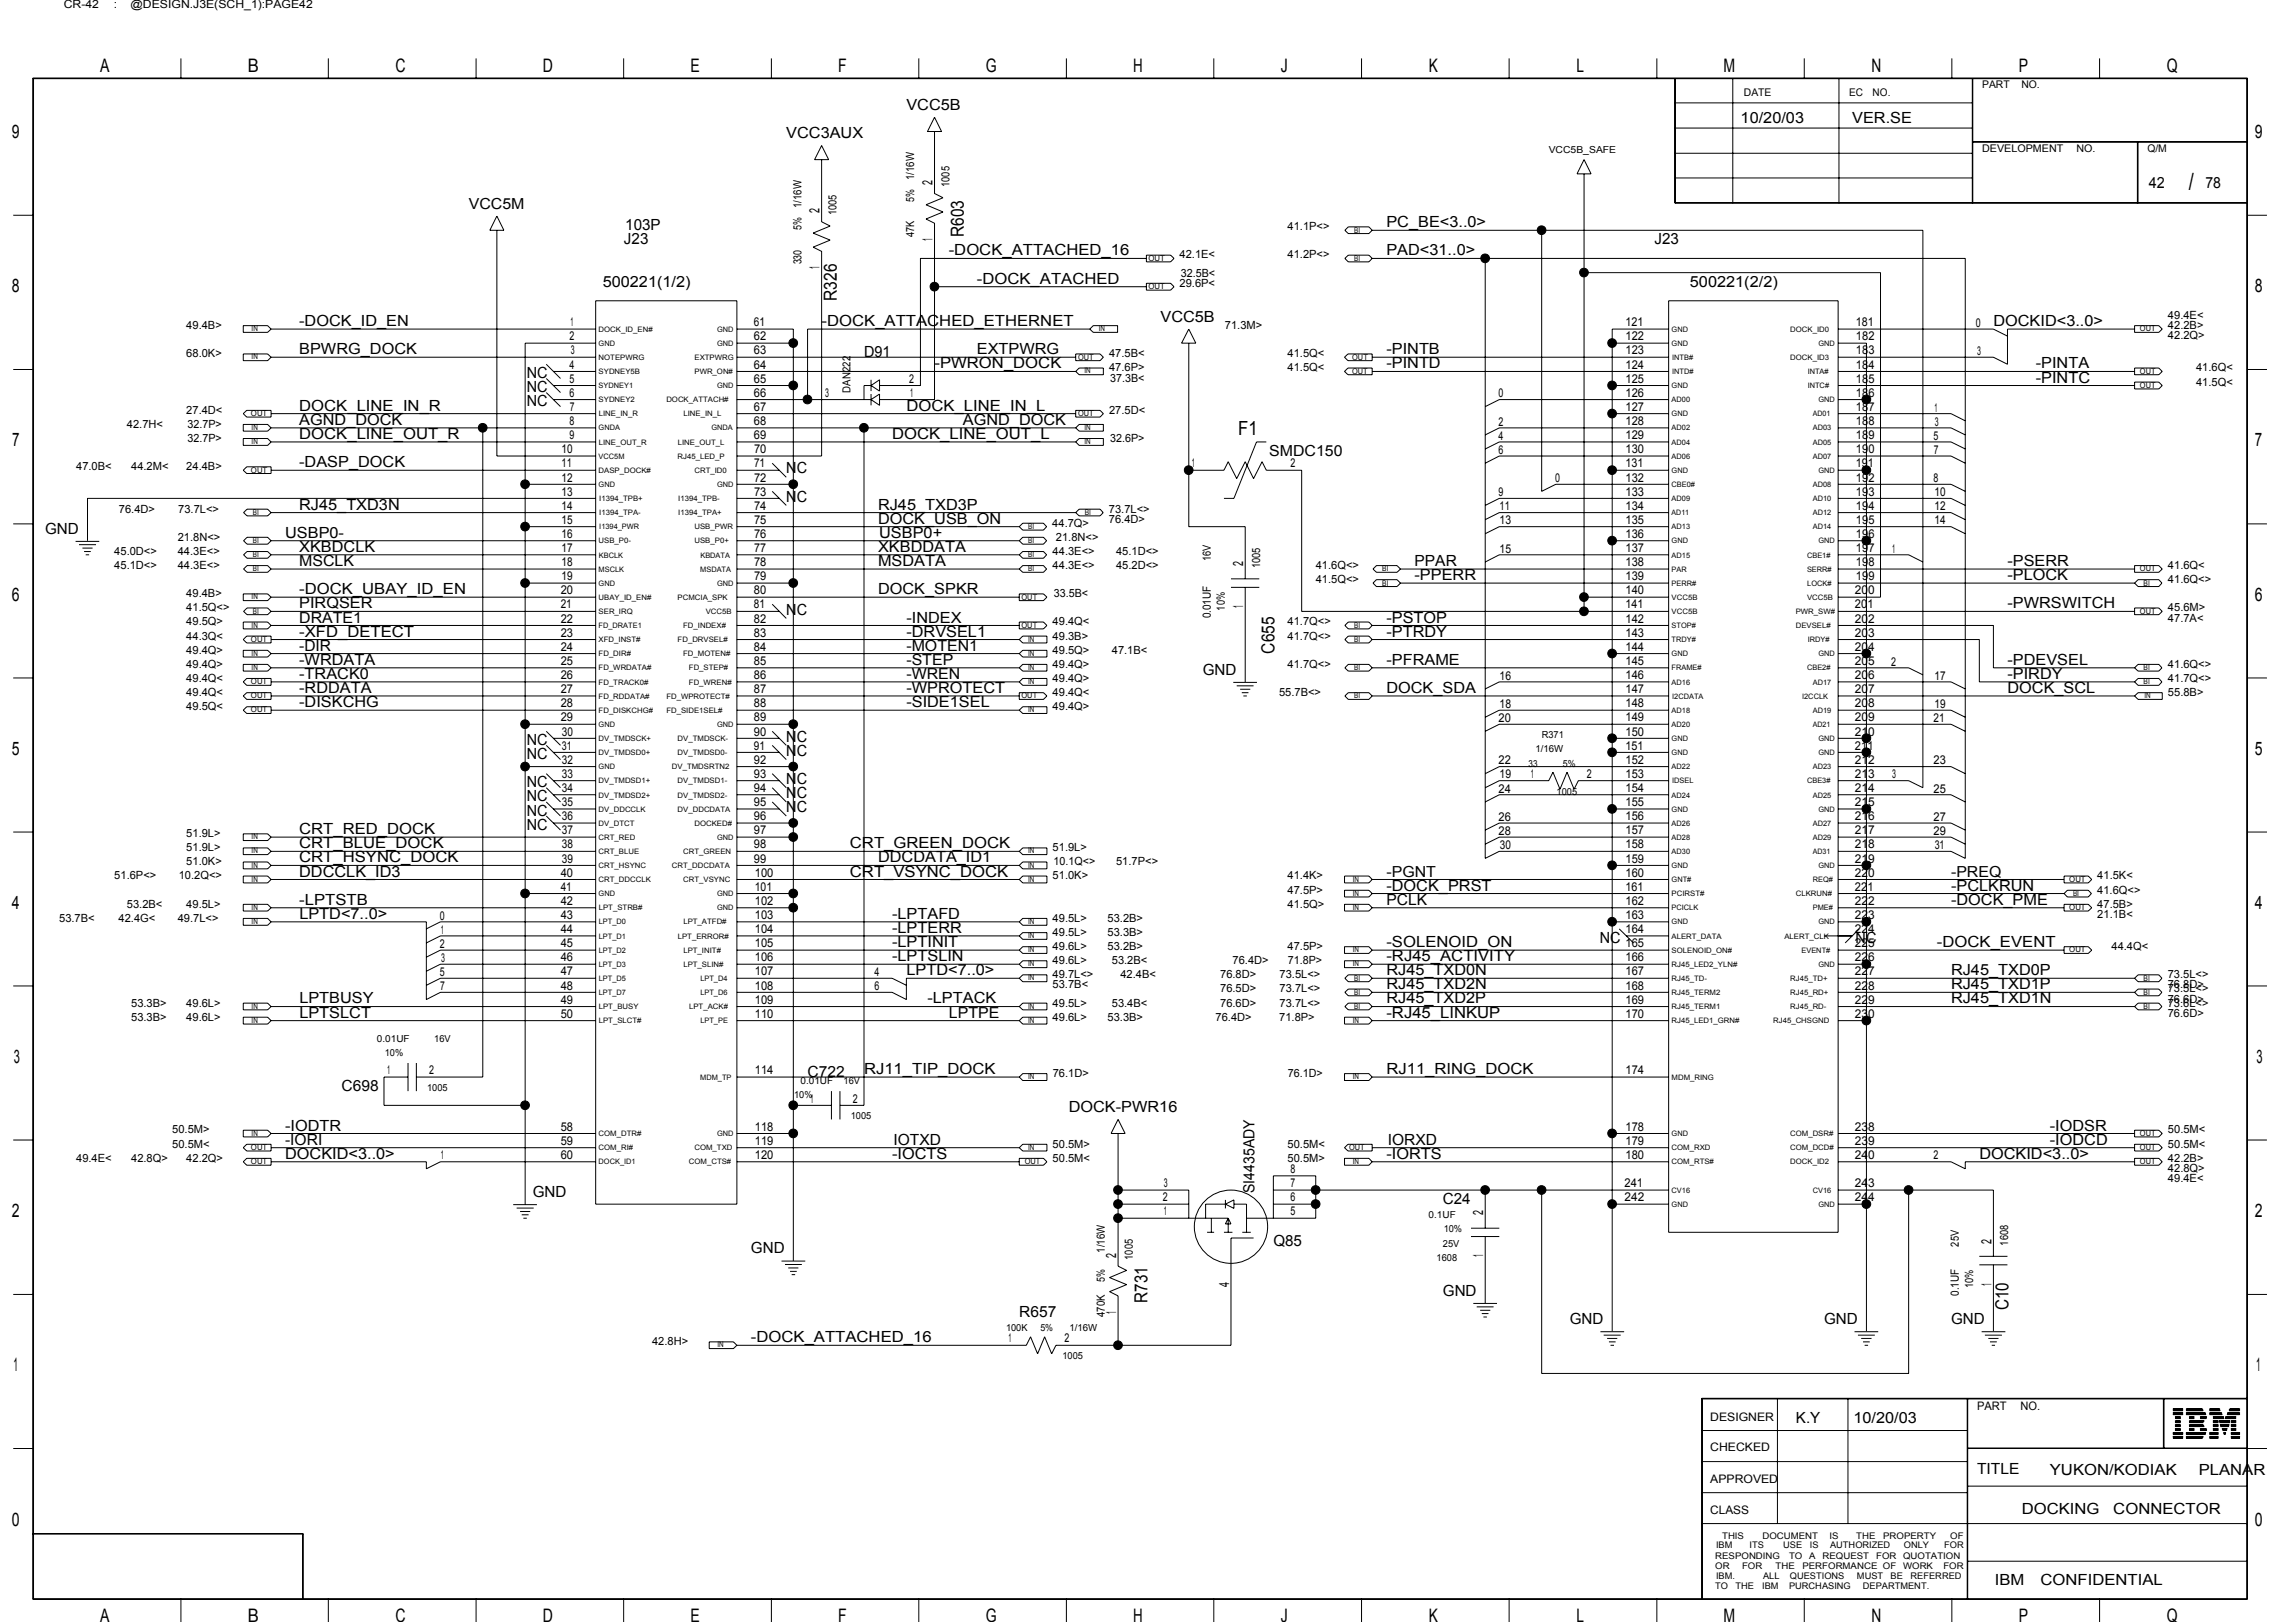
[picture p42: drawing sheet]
<svg xmlns="http://www.w3.org/2000/svg" width="297mm" height="210mm" viewBox="0 0 297 210" stroke-linecap="round" stroke-linejoin="round" font-family="sans-serif">
<defs><g id="words">
<text font-size="3.1" x="283.2" y="24.6">/</text>
<text font-size="2.5" x="160.2" y="56.3">F1</text>
<g font-size="2.4">
<text x="13" y="9.4">A</text>
<text x="32" y="9.4">B</text>
<text x="51.2" y="9.4">C</text>
<text x="70.2" y="9.4">D</text>
<text x="89.3" y="9.4">E</text>
<text x="108.4" y="9.4">F</text>
<text x="127.5" y="9.4">G</text>
<text x="146.6" y="9.4">H</text>
<text x="165.7" y="9.4">J</text>
<text x="184.8" y="9.4">K</text>
<text x="203.9" y="9.4">L</text>
<text x="223" y="9.4">M</text>
<text x="242.1" y="9.4">N</text>
<text x="261.2" y="9.4">P</text>
<text x="280.3" y="9.4">Q</text>
<text x="1.5" y="17.9">9</text>
<text x="291.7" y="17.9">9</text>
<text x="1.5" y="37.8">8</text>
<text x="291.7" y="37.8">8</text>
<text x="1.6" y="57.8">7</text>
<text x="291.7" y="57.8">7</text>
<text x="1.5" y="77.7">6</text>
<text x="291.7" y="77.7">6</text>
<text x="1.5" y="97.7">5</text>
<text x="291.7" y="97.7">5</text>
<text x="1.5" y="117.6">4</text>
<text x="291.7" y="117.6">4</text>
<text x="1.8" y="137.5">3</text>
<text x="291.9" y="137.5">3</text>
<text x="1.5" y="157.5">2</text>
<text x="291.7" y="157.5">2</text>
<text x="1.8" y="177.5">1</text>
<text x="291.9" y="177.5">1</text>
<text x="1.5" y="197.4">0</text>
<text x="291.7" y="197.4">0</text>
<text x="13" y="209.9">A</text>
<text x="32" y="209.9">B</text>
<text x="51.2" y="209.9">C</text>
<text x="70.2" y="209.9">D</text>
<text x="89.3" y="209.9">E</text>
<text x="108.4" y="209.9">F</text>
<text x="127.5" y="209.9">G</text>
<text x="146.6" y="209.9">H</text>
<text x="165.7" y="209.9">J</text>
<text x="184.8" y="209.9">K</text>
<text x="203.9" y="209.9">L</text>
<text x="223" y="209.9">M</text>
<text x="242.1" y="209.9">N</text>
<text x="261.2" y="209.9">P</text>
<text x="280.3" y="209.9">Q</text>
</g>
<g font-size="2.3">
<text x="124.7" y="30.7" transform="rotate(-90 124.7 30.7)">R603</text>
<text x="108.3" y="38.9" transform="rotate(-90 108.3 38.9)">R326</text>
<text x="164.9" y="84.6" transform="rotate(-90 164.9 84.6)">C655</text>
<text x="148.5" y="168.6" transform="rotate(-90 148.5 168.6)">R731</text>
<text x="259.9" y="169.5" transform="rotate(-90 259.9 169.5)">C10</text>
</g>
<g font-size="2">
<text x="101.7" y="17.9">VCC3AUX</text>
<text x="117.3" y="14.2">VCC5B</text>
<text x="225.2" y="15.9">10/20/03</text>
<text x="239.6" y="15.9">VER.SE</text>
<text x="60.6" y="27">VCC5M</text>
<text x="80.9" y="29.8">103P</text>
<text x="179.4" y="29.4">PC_BE&lt;3..0&gt;</text>
<text x="278" y="24.3">42</text>
<text x="285.3" y="24.3">78</text>
<text x="80.7" y="31.6">J23</text>
<text x="122.7" y="33.1">-DOCK_ATTACHED_16</text>
<text x="179.4" y="33.1">PAD&lt;31..0&gt;</text>
<text x="214.1" y="31.6">J23</text>
<text x="78" y="37.1">500221(1/2)</text>
<text x="126.4" y="36.7">-DOCK_ATACHED</text>
<text x="150.1" y="41.7">VCC5B</text>
<text x="218.6" y="37.1">500221(2/2)</text>
<text x="38.7" y="42.2">-DOCK_ID_EN</text>
<text x="38.7" y="45.8">BPWRG_DOCK</text>
<text x="106.3" y="42.2">-DOCK_ATTACHED_ETHERNET</text>
<text x="111.8" y="46.2">D91</text>
<text x="120.9" y="47.7">-PWRON_DOCK</text>
<text x="126.4" y="45.8">EXTPWRG</text>
<text x="179.4" y="45.8">-PINTB</text>
<text x="179.4" y="47.7">-PINTD</text>
<text x="257.9" y="42.2">DOCKID&lt;3..0&gt;</text>
<text x="263.4" y="47.7">-PINTA</text>
<text x="38.7" y="53.1">DOCK_LINE_IN_R</text>
<text x="68.2" y="52.6">NC</text>
<text x="68.2" y="50.7">NC</text>
<text x="68.2" y="48.9">NC</text>
<text x="117.3" y="53.1">DOCK_LINE_IN_L</text>
<text x="263.4" y="49.5">-PINTC</text>
<text x="38.7" y="56.8">DOCK_LINE_OUT_R</text>
<text x="38.7" y="55">AGND_DOCK</text>
<text x="115.4" y="56.8">DOCK_LINE_OUT_L</text>
<text x="124.6" y="55">AGND_DOCK</text>
<text x="164.2" y="59">SMDC150</text>
<text x="38.7" y="65.9">RJ45_TXD3N</text>
<text x="38.7" y="60.5">-DASP_DOCK</text>
<text x="101.7" y="61.3">NC</text>
<text x="101.7" y="64.9">NC</text>
<text x="113.6" y="65.9">RJ45_TXD3P</text>
<text x="5.8" y="69">GND</text>
<text x="36.9" y="69.6">USBP0-</text>
<text x="38.7" y="71.4">XKBDCLK</text>
<text x="113.6" y="67.8">DOCK_USB_ON</text>
<text x="113.6" y="71.4">XKBDDATA</text>
<text x="113.7" y="69.6">USBP0+</text>
<text x="38.7" y="73.2">MSCLK</text>
<text x="38.7" y="76.9">-DOCK_UBAY_ID_EN</text>
<text x="113.6" y="73.2">MSDATA</text>
<text x="113.6" y="76.9">DOCK_SPKR</text>
<text x="183" y="73.2">PPAR</text>
<text x="183" y="75.1">-PPERR</text>
<text x="259.7" y="73.2">-PSERR</text>
<text x="259.7" y="75.1">-PLOCK</text>
<text x="38.7" y="78.7">PIRQSER</text>
<text x="38.7" y="80.6">DRATE1</text>
<text x="38.7" y="82.4">-XFD_DETECT</text>
<text x="101.7" y="79.5">NC</text>
<text x="117.3" y="80.6">-INDEX</text>
<text x="117.3" y="82.4">-DRVSEL1</text>
<text x="179.4" y="80.6">-PSTOP</text>
<text x="179.4" y="82.4">-PTRDY</text>
<text x="259.7" y="78.7">-PWRSWITCH</text>
<text x="38.7" y="84.2">-DIR</text>
<text x="38.7" y="86">-WRDATA</text>
<text x="38.7" y="87.9">-TRACK0</text>
<text x="38.7" y="89.7">-RDDATA</text>
<text x="117.3" y="89.7">-WPROTECT</text>
<text x="117.3" y="84.2">-MOTEN1</text>
<text x="117.3" y="86">-STEP</text>
<text x="117.3" y="87.9">-WREN</text>
<text x="155.6" y="87.3">GND</text>
<text x="179.4" y="86">-PFRAME</text>
<text x="179.4" y="89.7">DOCK_SDA</text>
<text x="259.7" y="89.7">DOCK_SCL</text>
<text x="259.7" y="87.9">-PIRDY</text>
<text x="259.7" y="86">-PDEVSEL</text>
<text x="38.7" y="91.5">-DISKCHG</text>
<text x="101.7" y="96">NC</text>
<text x="117.3" y="91.5">-SIDE1SEL</text>
<text x="68.2" y="98.2">NC</text>
<text x="68.2" y="96.4">NC</text>
<text x="68.2" y="101.9">NC</text>
<text x="101.7" y="97.8">NC</text>
<text x="101.7" y="101.5">NC</text>
<text x="38.7" y="107.9">CRT_RED_DOCK</text>
<text x="68.2" y="103.7">NC</text>
<text x="68.2" y="107.4">NC</text>
<text x="68.2" y="105.5">NC</text>
<text x="101.7" y="105.1">NC</text>
<text x="101.7" y="103.3">NC</text>
<text x="38.7" y="109.8">CRT_BLUE_DOCK</text>
<text x="38.7" y="111.6">CRT_HSYNC_DOCK</text>
<text x="38.7" y="113.4">DDCCLK_ID3</text>
<text x="110" y="109.8">CRT_GREEN_DOCK</text>
<text x="110" y="113.4">CRT_VSYNC_DOCK</text>
<text x="113.6" y="111.6">DDCDATA_ID1</text>
<text x="179.4" y="113.4">-PGNT</text>
<text x="252.4" y="113.4">-PREQ</text>
<text x="38.7" y="117.1">-LPTSTB</text>
<text x="38.7" y="118.9">LPTD&lt;7..0&gt;</text>
<text x="115.4" y="118.9">-LPTAFD</text>
<text x="179.4" y="115.3">-DOCK_PRST</text>
<text x="179.4" y="117.1">PCLK</text>
<text x="252.4" y="115.3">-PCLKRUN</text>
<text x="252.4" y="117.1">-DOCK_PME</text>
<text x="115.4" y="120.7">-LPTERR</text>
<text x="115.4" y="122.6">-LPTINIT</text>
<text x="115.4" y="124.4">-LPTSLIN</text>
<text x="179.4" y="124.4">-RJ45_ACTIVITY</text>
<text x="179.4" y="122.6">-SOLENOID_ON</text>
<text x="207" y="122">NC</text>
<text x="240.1" y="122">NC</text>
<text x="250.6" y="122.6">-DOCK_EVENT</text>
<text x="38.7" y="131.7">LPTSLCT</text>
<text x="38.7" y="129.9">LPTBUSY</text>
<text x="117.3" y="126.2">LPTD&lt;7..0&gt;</text>
<text x="120" y="129.9">-LPTACK</text>
<text x="122.8" y="131.7">LPTPE</text>
<text x="179.4" y="129.9">RJ45_TXD2P</text>
<text x="179.4" y="128">RJ45_TXD2N</text>
<text x="179.4" y="126.2">RJ45_TXD0N</text>
<text x="179.4" y="131.7">-RJ45_LINKUP</text>
<text x="252.4" y="129.9">RJ45_TXD1N</text>
<text x="252.4" y="128">RJ45_TXD1P</text>
<text x="252.4" y="126.2">RJ45_TXD0P</text>
<text x="44.2" y="141.2">C698</text>
<text x="104.5" y="139.4">C722</text>
<text x="111.8" y="139">RJ11_TIP_DOCK</text>
<text x="138.3" y="143.9">DOCK-PWR16</text>
<text x="179.4" y="139">RJ11_RING_DOCK</text>
<text x="36.9" y="146.3">-IODTR</text>
<text x="36.9" y="150">DOCKID&lt;3..0&gt;</text>
<text x="36.9" y="148.1">-IORI</text>
<text x="115.4" y="150">-IOCTS</text>
<text x="115.6" y="148.1">IOTXD</text>
<text x="179.4" y="150">-IORTS</text>
<text x="179.5" y="148.1">IORXD</text>
<text x="256.1" y="150">DOCKID&lt;3..0&gt;</text>
<text x="265.2" y="148.1">-IODCD</text>
<text x="265.2" y="146.3">-IODSR</text>
<text x="68.9" y="154.9">GND</text>
<text x="162.3" y="154.4" transform="rotate(-90 162.3 154.4)">SI4435ADY</text>
<text x="186.7" y="155.8">C24</text>
<text x="164.7" y="161.3">Q85</text>
<text x="97.2" y="162.2">GND</text>
<text x="186.7" y="167.7">GND</text>
<text x="97.2" y="173.7">-DOCK_ATTACHED_16</text>
<text x="131.9" y="170.4">R657</text>
<text x="203.1" y="171.3">GND</text>
<text x="236" y="171.3">GND</text>
<text x="252.4" y="171.3">GND</text>
<text x="232.3" y="184.1">K.Y</text>
<text x="239.8" y="184.1">10/20/03</text>
<text x="255.8" y="190.8">TITLE</text>
<text x="265.2" y="190.9">YUKON/KODIAK</text>
<text x="284.5" y="190.9">PLANAR</text>
<text x="261.6" y="196">DOCKING</text>
<text x="273.4" y="196">CONNECTOR</text>
<text x="258.1" y="205.1">IBM</text>
<text x="264" y="205.1">CONFIDENTIAL</text>
</g>
<g font-size="1.8">
<text x="120.6" y="24" transform="rotate(-90 120.6 24)">2</text>
<text x="106" y="27.6" transform="rotate(-90 106 27.6)">2</text>
<text x="106" y="34.9" transform="rotate(-90 106 34.9)">1</text>
<text x="120.6" y="31.2" transform="rotate(-90 120.6 31.2)">1</text>
<text x="160.8" y="73.3" transform="rotate(-90 160.8 73.3)">2</text>
<text x="160.8" y="78.7" transform="rotate(-90 160.8 78.7)">1</text>
<text x="191.9" y="157.3" transform="rotate(-90 191.9 157.3)">2</text>
<text x="257.6" y="160.9" transform="rotate(-90 257.6 160.9)">2</text>
<text x="144.4" y="162.8" transform="rotate(-90 144.4 162.8)">2</text>
<text x="159" y="166.5" transform="rotate(-90 159 166.5)">4</text>
<text x="191.9" y="162.7" transform="rotate(-90 191.9 162.7)">1</text>
<text x="257.6" y="166.4" transform="rotate(-90 257.6 166.4)">1</text>
<text x="144.4" y="170" transform="rotate(-90 144.4 170)">1</text>
</g>
<g font-size="1.6">
<text x="73.7" y="47.7">4</text>
<text x="73.7" y="44">2</text>
<text x="73.8" y="42.2">1</text>
<text x="73.8" y="45.9">3</text>
<text x="97.5" y="47.7">64</text>
<text x="97.5" y="45.9">63</text>
<text x="97.5" y="44">62</text>
<text x="97.5" y="42.2">61</text>
<text x="210.3" y="47.7">124</text>
<text x="210.3" y="45.9">123</text>
<text x="210.3" y="44">122</text>
<text x="210.3" y="42.2">121</text>
<text x="240.1" y="47.7">184</text>
<text x="240.1" y="45.9">183</text>
<text x="240.1" y="44">182</text>
<text x="240.1" y="42.2">181</text>
<text x="255.6" y="42.3">0</text>
<text x="255.8" y="46">3</text>
<text x="73.7" y="51.4">6</text>
<text x="73.7" y="49.5">5</text>
<text x="73.7" y="53.2">7</text>
<text x="97.5" y="53.2">67</text>
<text x="97.5" y="51.4">66</text>
<text x="97.5" y="49.5">65</text>
<text x="106.7" y="51.4">3</text>
<text x="117.6" y="49.5">2</text>
<text x="117.7" y="51.4">1</text>
<text x="193.9" y="51.4">0</text>
<text x="210.3" y="53.2">127</text>
<text x="210.3" y="51.4">126</text>
<text x="210.3" y="49.5">125</text>
<text x="240.1" y="53.2">187</text>
<text x="240.1" y="51.4">186</text>
<text x="240.1" y="49.5">185</text>
<text x="250.3" y="53.3">1</text>
<text x="72.7" y="58.7">10</text>
<text x="73.7" y="56.8">9</text>
<text x="73.7" y="55">8</text>
<text x="97.5" y="56.8">69</text>
<text x="97.5" y="55">68</text>
<text x="97.6" y="58.7">70</text>
<text x="193.9" y="56.9">4</text>
<text x="193.9" y="55.1">2</text>
<text x="193.9" y="58.7">6</text>
<text x="210.3" y="58.7">130</text>
<text x="210.3" y="56.8">129</text>
<text x="210.3" y="55">128</text>
<text x="240.1" y="58.7">190</text>
<text x="240.1" y="56.8">189</text>
<text x="240.1" y="55">188</text>
<text x="250.1" y="56.9">5</text>
<text x="250.2" y="58.7">7</text>
<text x="250.3" y="55.1">3</text>
<text x="72.7" y="66">14</text>
<text x="72.7" y="64.1">13</text>
<text x="72.7" y="62.3">12</text>
<text x="72.7" y="60.5">11</text>
<text x="97.6" y="66">74</text>
<text x="97.6" y="64.1">73</text>
<text x="97.6" y="62.3">72</text>
<text x="97.6" y="60.5">71</text>
<text x="154.2" y="60.5">1</text>
<text x="166.9" y="60.5">2</text>
<text x="193.9" y="64.2">9</text>
<text x="201.2" y="62.4">0</text>
<text x="210.3" y="66">134</text>
<text x="210.3" y="64.1">133</text>
<text x="210.3" y="62.3">132</text>
<text x="210.3" y="60.5">131</text>
<text x="240.1" y="66">194</text>
<text x="240.1" y="64.1">193</text>
<text x="240.1" y="62.3">192</text>
<text x="240.1" y="60.5">191</text>
<text x="250.1" y="62.4">8</text>
<text x="250.3" y="64.2">10</text>
<text x="72.7" y="71.4">17</text>
<text x="72.7" y="69.6">16</text>
<text x="72.7" y="67.8">15</text>
<text x="97.6" y="71.4">77</text>
<text x="97.6" y="69.6">76</text>
<text x="97.6" y="67.8">75</text>
<text x="194" y="66">11</text>
<text x="194" y="71.5">15</text>
<text x="194" y="67.9">13</text>
<text x="210.3" y="71.4">137</text>
<text x="210.3" y="69.6">136</text>
<text x="210.3" y="67.8">135</text>
<text x="240.1" y="71.4">197</text>
<text x="240.1" y="69.6">196</text>
<text x="240.1" y="67.8">195</text>
<text x="244.8" y="71.5">1</text>
<text x="250.3" y="67.9">14</text>
<text x="250.3" y="66">12</text>
<text x="72.5" y="76.9">20</text>
<text x="72.7" y="75.1">19</text>
<text x="72.7" y="73.3">18</text>
<text x="97.5" y="76.9">80</text>
<text x="97.6" y="75.1">79</text>
<text x="97.6" y="73.3">78</text>
<text x="210.3" y="76.9">140</text>
<text x="210.3" y="75.1">139</text>
<text x="210.3" y="73.3">138</text>
<text x="240" y="76.9">200</text>
<text x="240.1" y="75.1">199</text>
<text x="240.1" y="73.3">198</text>
<text x="72.5" y="82.4">23</text>
<text x="72.5" y="80.6">22</text>
<text x="72.5" y="78.7">21</text>
<text x="97.5" y="82.4">83</text>
<text x="97.5" y="80.6">82</text>
<text x="97.5" y="78.7">81</text>
<text x="210.3" y="82.4">143</text>
<text x="210.3" y="80.6">142</text>
<text x="210.3" y="78.7">141</text>
<text x="240" y="82.4">203</text>
<text x="240" y="80.6">202</text>
<text x="240" y="78.7">201</text>
<text x="72.5" y="89.7">27</text>
<text x="72.5" y="87.9">26</text>
<text x="72.5" y="86">25</text>
<text x="72.5" y="84.2">24</text>
<text x="97.5" y="89.7">87</text>
<text x="97.5" y="87.9">86</text>
<text x="97.5" y="86">85</text>
<text x="97.5" y="84.2">84</text>
<text x="194" y="87.9">16</text>
<text x="210.3" y="89.7">147</text>
<text x="210.3" y="87.9">146</text>
<text x="210.3" y="86">145</text>
<text x="210.3" y="84.2">144</text>
<text x="240" y="89.7">207</text>
<text x="240" y="87.9">206</text>
<text x="240" y="86">205</text>
<text x="240" y="84.2">204</text>
<text x="244.7" y="86.1">2</text>
<text x="250.3" y="87.9">17</text>
<text x="72.5" y="93.4">29</text>
<text x="72.5" y="91.5">28</text>
<text x="72.7" y="95.2">30</text>
<text x="97.5" y="95.2">90</text>
<text x="97.5" y="93.4">89</text>
<text x="97.5" y="91.5">88</text>
<text x="193.9" y="93.4">20</text>
<text x="194" y="91.6">18</text>
<text x="210.3" y="95.2">150</text>
<text x="210.3" y="93.4">149</text>
<text x="210.3" y="91.5">148</text>
<text x="240" y="95.2">210</text>
<text x="240" y="93.4">209</text>
<text x="240" y="91.5">208</text>
<text x="250.1" y="93.4">21</text>
<text x="250.3" y="91.6">19</text>
<text x="72.7" y="100.7">33</text>
<text x="72.7" y="98.8">32</text>
<text x="72.7" y="97">31</text>
<text x="97.5" y="100.7">93</text>
<text x="97.5" y="98.8">92</text>
<text x="97.5" y="97">91</text>
<text x="193.9" y="98.9">22</text>
<text x="194" y="100.7">19</text>
<text x="198" y="100.7">1</text>
<text x="205.3" y="100.7">2</text>
<text x="210.3" y="100.7">153</text>
<text x="210.3" y="98.8">152</text>
<text x="210.3" y="97">151</text>
<text x="240" y="100.7">213</text>
<text x="240" y="98.8">212</text>
<text x="240" y="97">211</text>
<text x="244.8" y="100.7">3</text>
<text x="250.1" y="98.9">23</text>
<text x="72.7" y="108">37</text>
<text x="72.7" y="106.2">36</text>
<text x="72.7" y="104.3">35</text>
<text x="72.7" y="102.5">34</text>
<text x="97.5" y="108">97</text>
<text x="97.5" y="106.2">96</text>
<text x="97.5" y="104.3">95</text>
<text x="97.5" y="102.5">94</text>
<text x="193.9" y="102.6">24</text>
<text x="193.9" y="106.2">26</text>
<text x="210.3" y="108">157</text>
<text x="210.3" y="106.2">156</text>
<text x="210.3" y="104.3">155</text>
<text x="210.3" y="102.5">154</text>
<text x="240" y="108">217</text>
<text x="240" y="106.2">216</text>
<text x="240" y="104.3">215</text>
<text x="240" y="102.5">214</text>
<text x="250.1" y="106.2">27</text>
<text x="250.1" y="102.6">25</text>
<text x="72.5" y="113.5">40</text>
<text x="72.7" y="111.6">39</text>
<text x="72.7" y="109.8">38</text>
<text x="97.5" y="111.6">99</text>
<text x="97.5" y="109.8">98</text>
<text x="97.7" y="113.5">100</text>
<text x="193.9" y="108">28</text>
<text x="194" y="109.9">30</text>
<text x="210.3" y="113.5">160</text>
<text x="210.3" y="111.6">159</text>
<text x="210.3" y="109.8">158</text>
<text x="240" y="113.5">220</text>
<text x="240" y="111.6">219</text>
<text x="240" y="109.8">218</text>
<text x="250.1" y="108">29</text>
<text x="250.3" y="109.9">31</text>
<text x="56.9" y="119">0</text>
<text x="72.5" y="118.9">43</text>
<text x="72.5" y="117.1">42</text>
<text x="72.5" y="115.3">41</text>
<text x="97.7" y="118.9">103</text>
<text x="97.7" y="117.1">102</text>
<text x="97.7" y="115.3">101</text>
<text x="210.3" y="118.9">163</text>
<text x="210.3" y="117.1">162</text>
<text x="210.3" y="115.3">161</text>
<text x="240" y="118.9">223</text>
<text x="240" y="117.1">222</text>
<text x="240" y="115.3">221</text>
<text x="56.9" y="122.7">2</text>
<text x="57" y="120.8">1</text>
<text x="57.1" y="124.5">3</text>
<text x="72.5" y="124.4">46</text>
<text x="72.5" y="122.6">45</text>
<text x="72.5" y="120.8">44</text>
<text x="97.7" y="124.4">106</text>
<text x="97.7" y="122.6">105</text>
<text x="97.7" y="120.8">104</text>
<text x="210.3" y="124.4">166</text>
<text x="210.3" y="122.6">165</text>
<text x="210.3" y="120.8">164</text>
<text x="240" y="124.4">226</text>
<text x="240" y="122.6">225</text>
<text x="240" y="120.8">224</text>
<text x="56.9" y="126.3">5</text>
<text x="56.9" y="128.1">7</text>
<text x="72.5" y="131.7">50</text>
<text x="72.5" y="129.9">49</text>
<text x="72.5" y="128.1">48</text>
<text x="72.5" y="126.2">47</text>
<text x="97.7" y="131.7">110</text>
<text x="97.7" y="129.9">109</text>
<text x="97.7" y="128.1">108</text>
<text x="97.7" y="126.2">107</text>
<text x="113.2" y="126.3">4</text>
<text x="113.2" y="128.1">6</text>
<text x="210.3" y="131.7">170</text>
<text x="210.3" y="129.9">169</text>
<text x="210.3" y="128.1">168</text>
<text x="210.3" y="126.2">167</text>
<text x="240" y="131.7">230</text>
<text x="240" y="129.9">229</text>
<text x="240" y="128.1">228</text>
<text x="240" y="126.2">227</text>
<text x="50.1" y="139">1</text>
<text x="55.5" y="139">2</text>
<text x="97.7" y="139">114</text>
<text x="104.9" y="142.7">1</text>
<text x="110.3" y="142.7">2</text>
<text x="210.3" y="139">174</text>
<text x="72.5" y="150">60</text>
<text x="72.5" y="148.1">59</text>
<text x="72.5" y="146.3">58</text>
<text x="97.7" y="150">120</text>
<text x="97.7" y="148.1">119</text>
<text x="97.7" y="146.3">118</text>
<text x="210.3" y="150">180</text>
<text x="210.3" y="148.1">179</text>
<text x="210.3" y="146.3">178</text>
<text x="240" y="150">240</text>
<text x="240" y="148.1">239</text>
<text x="240" y="146.3">238</text>
<text x="57" y="150.1">1</text>
<text x="150.4" y="155.5">2</text>
<text x="150.6" y="153.6">3</text>
<text x="166.9" y="151.8">8</text>
<text x="166.9" y="155.5">6</text>
<text x="167" y="153.6">7</text>
<text x="210.2" y="153.6">241</text>
<text x="210.2" y="155.5">242</text>
<text x="240" y="155.5">244</text>
<text x="240" y="153.6">243</text>
<text x="250.1" y="150.1">2</text>
<text x="150.6" y="157.3">1</text>
<text x="166.9" y="157.3">5</text>
<text x="130.5" y="173.7">1</text>
<text x="137.7" y="173.7">2</text>
</g>
<g font-size="1.5">
<text x="8.3" y="1">CR-42</text>
<text x="14.7" y="1">:</text>
<text x="16.9" y="1">@DESIGN.J3E(SCH_1):PAGE42</text>
<text x="118.3" y="23.3" transform="rotate(-90 118.3 23.3)">1/16W</text>
<text x="103.7" y="29.8" transform="rotate(-90 103.7 29.8)">5%</text>
<text x="103.7" y="26.9" transform="rotate(-90 103.7 26.9)">1/16W</text>
<text x="108.2" y="27.9" transform="rotate(-90 108.2 27.9)">1005</text>
<text x="118.3" y="26.1" transform="rotate(-90 118.3 26.1)">5%</text>
<text x="122.8" y="24.2" transform="rotate(-90 122.8 24.2)">1005</text>
<text x="166.6" y="29.8">41.1P&lt;&gt;</text>
<text x="103.7" y="34.2" transform="rotate(-90 103.7 34.2)">330</text>
<text x="118.3" y="30.7" transform="rotate(-90 118.3 30.7)">47K</text>
<text x="152.6" y="33.4">42.1E&lt;</text>
<text x="152.8" y="35.8">32.5B&lt;</text>
<text x="166.6" y="33.4">41.2P&lt;&gt;</text>
<text x="152.6" y="37.1">29.6P&lt;</text>
<text x="280.5" y="41.3">49.4E&lt;</text>
<text x="24.1" y="42.6">49.4B&gt;</text>
<text x="24.1" y="46.2">68.0K&gt;</text>
<text x="143.5" y="46.2">47.5B&lt;</text>
<text x="158.5" y="42.6">71.3M&gt;</text>
<text x="166.6" y="46.2">41.5Q&lt;</text>
<text x="280.5" y="42.6">42.2B&gt;</text>
<text x="280.5" y="43.9">42.2Q&gt;</text>
<text x="24.1" y="53.5">27.4D&lt;</text>
<text x="143.5" y="48.1">47.6P&gt;</text>
<text x="143.5" y="53.5">27.5D&lt;</text>
<text x="143.6" y="49.4">37.3B&lt;</text>
<text x="166.6" y="48.1">41.5Q&lt;</text>
<text x="284.1" y="49.9">41.5Q&lt;</text>
<text x="284.1" y="48.1">41.6Q&lt;</text>
<text x="16.4" y="55.4">42.7H&lt;</text>
<text x="24.3" y="57.2">32.7P&gt;</text>
<text x="24.3" y="55.4">32.7P&gt;</text>
<text x="143.6" y="57.2">32.6P&gt;</text>
<text x="9.9" y="60.9">47.0B&lt;</text>
<text x="17" y="60.9">44.2M&lt;</text>
<text x="24.1" y="60.9">24.4B&gt;</text>
<text x="14.8" y="71.8">45.0D&lt;&gt;</text>
<text x="15.4" y="66.3">76.4D&gt;</text>
<text x="23" y="70">21.8N&lt;&gt;</text>
<text x="23" y="71.8">44.3E&lt;&gt;</text>
<text x="23.1" y="66.3">73.7L&lt;&gt;</text>
<text x="136.1" y="68.2">44.7Q&gt;</text>
<text x="136.2" y="71.8">44.3E&lt;&gt;</text>
<text x="136.6" y="70">21.8N&lt;&gt;</text>
<text x="143.5" y="66.3">73.7L&lt;&gt;</text>
<text x="143.5" y="67.6">76.4D&gt;</text>
<text x="144.4" y="71.8">45.1D&lt;&gt;</text>
<text x="14.8" y="73.6">45.1D&lt;&gt;</text>
<text x="23" y="73.6">44.3E&lt;&gt;</text>
<text x="24.1" y="77.3">49.4B&gt;</text>
<text x="136.2" y="73.6">44.3E&lt;&gt;</text>
<text x="136.3" y="77.3">33.5B&lt;</text>
<text x="144.4" y="73.6">45.2D&lt;&gt;</text>
<text x="156.6" y="72.6" transform="rotate(-90 156.6 72.6)">16V</text>
<text x="163" y="73.5" transform="rotate(-90 163 73.5)">1005</text>
<text x="170.2" y="73.6">41.6Q&lt;&gt;</text>
<text x="170.2" y="75.5">41.5Q&lt;&gt;</text>
<text x="280.5" y="73.6">41.6Q&lt;</text>
<text x="280.5" y="75.5">41.6Q&lt;&gt;</text>
<text x="24.1" y="79.1">41.5Q&lt;&gt;</text>
<text x="24.1" y="80.9">49.5Q&gt;</text>
<text x="24.1" y="82.8">44.3Q&lt;</text>
<text x="136.2" y="82.8">49.3B&gt;</text>
<text x="136.2" y="80.9">49.4Q&lt;</text>
<text x="156.6" y="80" transform="rotate(-90 156.6 80)">0.01UF</text>
<text x="158.5" y="79" transform="rotate(-90 158.5 79)">10%</text>
<text x="166.6" y="80.9">41.7Q&lt;&gt;</text>
<text x="166.6" y="82.8">41.7Q&lt;&gt;</text>
<text x="280.5" y="79.1">45.6M&gt;</text>
<text x="280.5" y="80.4">47.7A&lt;</text>
<text x="24.1" y="84.6">49.4Q&gt;</text>
<text x="24.1" y="86.4">49.4Q&gt;</text>
<text x="24.1" y="88.2">49.4Q&lt;</text>
<text x="136.2" y="84.6">49.5Q&gt;</text>
<text x="136.2" y="86.4">49.4Q&gt;</text>
<text x="136.2" y="88.2">49.4Q&gt;</text>
<text x="143.8" y="84.6">47.1B&lt;</text>
<text x="166.6" y="86.4">41.7Q&lt;&gt;</text>
<text x="280.5" y="88.2">41.7Q&lt;&gt;</text>
<text x="280.5" y="86.4">41.6Q&lt;&gt;</text>
<text x="24.1" y="90.1">49.4Q&lt;</text>
<text x="24.1" y="91.9">49.5Q&lt;</text>
<text x="136.2" y="90.1">49.4Q&lt;</text>
<text x="136.2" y="91.9">49.4Q&gt;</text>
<text x="165.5" y="90.1">55.7B&lt;&gt;</text>
<text x="280.5" y="90.1">55.8B&gt;</text>
<text x="14.8" y="113.8">51.6P&lt;&gt;</text>
<text x="23.1" y="113.8">10.2Q&lt;&gt;</text>
<text x="24.1" y="108.3">51.9L&gt;</text>
<text x="24.1" y="110.2">51.9L&gt;</text>
<text x="24.1" y="112">51.0K&gt;</text>
<text x="136.2" y="110.2">51.9L&gt;</text>
<text x="136.2" y="113.8">51.0K&gt;</text>
<text x="136.3" y="112">10.1Q&lt;&gt;</text>
<text x="144.4" y="112">51.7P&lt;&gt;</text>
<text x="166.6" y="113.8">41.4K&gt;</text>
<text x="271.3" y="113.8">41.5K&lt;</text>
<text x="7.7" y="119.3">53.7B&lt;</text>
<text x="15.3" y="119.3">42.4G&lt;</text>
<text x="16.4" y="117.5">53.2B&lt;</text>
<text x="23" y="119.3">49.7L&lt;&gt;</text>
<text x="24.1" y="117.5">49.5L&gt;</text>
<text x="136.2" y="119.3">49.5L&gt;</text>
<text x="143.3" y="119.3">53.2B&gt;</text>
<text x="166.6" y="115.6">47.5P&gt;</text>
<text x="166.6" y="117.5">41.5Q&gt;</text>
<text x="271.3" y="115.6">41.6Q&lt;&gt;</text>
<text x="271.3" y="117.5">47.5B&gt;</text>
<text x="271.3" y="118.8">21.1B&lt;</text>
<text x="136.2" y="121.1">49.5L&gt;</text>
<text x="136.2" y="123">49.6L&gt;</text>
<text x="136.2" y="124.8">49.6L&gt;</text>
<text x="143.3" y="121.1">53.3B&gt;</text>
<text x="143.3" y="123">53.2B&gt;</text>
<text x="143.8" y="124.8">53.2B&lt;</text>
<text x="159.5" y="124.8">76.4D&gt;</text>
<text x="166.6" y="123">47.5P&gt;</text>
<text x="166.6" y="124.8">71.8P&gt;</text>
<text x="273.2" y="123">44.4Q&lt;</text>
<text x="17" y="130.3">53.3B&gt;</text>
<text x="24.1" y="130.3">49.6L&gt;</text>
<text x="136.2" y="126.6">49.7L&lt;&gt;</text>
<text x="136.2" y="127.9">53.7B&lt;</text>
<text x="136.2" y="130.3">49.5L&gt;</text>
<text x="143.8" y="130.3">53.4B&lt;</text>
<text x="144.9" y="126.6">42.4B&lt;</text>
<text x="157.9" y="130.3">76.6D&gt;</text>
<text x="157.9" y="128.4">76.5D&gt;</text>
<text x="157.9" y="126.6">76.8D&gt;</text>
<text x="165.5" y="130.3">73.7L&lt;&gt;</text>
<text x="165.5" y="128.4">73.7L&lt;&gt;</text>
<text x="165.5" y="126.6">73.5L&lt;&gt;</text>
<text x="280.5" y="130.3">73.6L&lt;&gt;</text>
<text x="280.5" y="131.6">76.6D&gt;</text>
<text x="280.5" y="128.4">73.5L&lt;&gt;</text>
<text x="280.5" y="129.8">76.6D&gt;</text>
<text x="280.5" y="126.6">73.5L&lt;&gt;</text>
<text x="280.5" y="127.9">76.8D&gt;</text>
<text x="17" y="132.1">53.3B&gt;</text>
<text x="24.1" y="132.1">49.6L&gt;</text>
<text x="136.2" y="132.1">49.6L&gt;</text>
<text x="143.3" y="132.1">53.3B&gt;</text>
<text x="157.3" y="132.1">76.4D&gt;</text>
<text x="165.5" y="132.1">71.8P&gt;</text>
<text x="136.2" y="139.4">76.1D&gt;</text>
<text x="166.6" y="139.4">76.1D&gt;</text>
<text x="22.3" y="146.7">50.5M&gt;</text>
<text x="22.3" y="148.5">50.5M&lt;</text>
<text x="136.2" y="148.5">50.5M&gt;</text>
<text x="166.6" y="148.5">50.5M&lt;</text>
<text x="280.5" y="146.7">50.5M&lt;</text>
<text x="280.5" y="148.5">50.5M&lt;</text>
<text x="9.9" y="150.3">49.4E&lt;</text>
<text x="17" y="150.3">42.8Q&gt;</text>
<text x="24.1" y="150.3">42.2Q&gt;</text>
<text x="136.2" y="150.3">50.5M&lt;</text>
<text x="166.6" y="150.3">50.5M&gt;</text>
<text x="280.5" y="150.3">42.2B&gt;</text>
<text x="280.5" y="151.7">42.8Q&gt;</text>
<text x="280.5" y="153">49.4E&lt;</text>
<text x="253.4" y="161.3" transform="rotate(-90 253.4 161.3)">25V</text>
<text x="259.8" y="161.2" transform="rotate(-90 259.8 161.2)">1608</text>
<text x="142.9" y="165.9" transform="rotate(-90 142.9 165.9)">5%</text>
<text x="142.9" y="162.1" transform="rotate(-90 142.9 162.1)">1/16W</text>
<text x="146.6" y="163" transform="rotate(-90 146.6 163)">1005</text>
<text x="253.4" y="167.7" transform="rotate(-90 253.4 167.7)">0.1UF</text>
<text x="255.3" y="166.7" transform="rotate(-90 255.3 166.7)">10%</text>
<text x="142.9" y="170.4" transform="rotate(-90 142.9 170.4)">470K</text>
<text x="84.4" y="174.1">42.8H&gt;</text>
<text x="221.3" y="183.8">DESIGNER</text>
<text x="255.8" y="182.5">PART</text>
<text x="261.4" y="182.5">NO.</text>
<text x="221.3" y="191.9">APPROVED</text>
<text x="221.3" y="187.8">CHECKED</text>
<text x="221.3" y="195.9">CLASS</text>
</g>
<g font-size="1.4">
<text x="256.4" y="11.4">PART</text>
<text x="261.5" y="11.4">NO.</text>
<text x="225.6" y="12.4">DATE</text>
<text x="239.2" y="12.4">EC</text>
<text x="242.3" y="12.4">NO.</text>
<text x="256.4" y="19.7">DEVELOPMENT</text>
<text x="268.6" y="19.7">NO.</text>
<text x="277.8" y="19.7">Q/M</text>
<text x="110" y="50.8" transform="rotate(-90 110 50.8)">DAN222</text>
</g>
<g font-size="1.3">
<text x="200.4" y="19.7">VCC5B_SAFE</text>
<text x="199.5" y="95.5">R371</text>
<text x="197.8" y="99.2">33</text>
<text x="198.6" y="97.4">1/16W</text>
<text x="202.2" y="99.2">5%</text>
<text x="201.4" y="102.8">1005</text>
<text x="48.8" y="134.8">0.01UF</text>
<text x="49.8" y="136.7">10%</text>
<text x="56.2" y="134.8">16V</text>
<text x="55.3" y="141.2">1005</text>
<text x="102.7" y="142.1">10%</text>
<text x="103.6" y="140.3">0.01UF</text>
<text x="109.1" y="140.3">16V</text>
<text x="110.1" y="144.9">1005</text>
<text x="184.8" y="157.6">0.1UF</text>
<text x="186.7" y="161.3">25V</text>
<text x="186.8" y="159.5">10%</text>
<text x="185.9" y="163.1">1608</text>
<text x="130.2" y="172.3">100K</text>
<text x="134.6" y="172.3">5%</text>
<text x="138.4" y="172.3">1/16W</text>
<text x="137.5" y="175.9">1005</text>
</g>
<g font-size="1.2">
<text x="221.9" y="203">OR</text>
<text x="221.9" y="201.7">RESPONDING</text>
<text x="222" y="200.4">IBM</text>
<text x="222.8" y="199.1">THIS</text>
<text x="225.4" y="203">FOR</text>
<text x="226.4" y="200.4">ITS</text>
<text x="228" y="199.1">DOCUMENT</text>
<text x="229.7" y="203">THE</text>
<text x="230.7" y="200.4">USE</text>
<text x="231.5" y="201.7">TO</text>
<text x="233.2" y="203">PERFORMANCE OF</text>
<text x="234.1" y="201.7">A</text>
<text x="234.2" y="200.4">IS</text>
<text x="235.8" y="201.7">REQUEST</text>
<text x="236.7" y="199.1">IS</text>
<text x="236.8" y="200.4">AUTHORIZED</text>
<text x="240.2" y="199.1">THE</text>
<text x="242.7" y="201.7">FOR</text>
<text x="243.6" y="199.1">PROPERTY</text>
<text x="246.2" y="203">WORK</text>
<text x="246.2" y="201.7">QUOTATION</text>
<text x="246.3" y="200.4">ONLY</text>
<text x="251.4" y="203">FOR</text>
<text x="251.5" y="200.4">FOR</text>
<text x="252.3" y="199.1">OF</text>
<text x="221.9" y="205.6">TO</text>
<text x="222" y="204.3">IBM.</text>
<text x="224.5" y="205.6">THE</text>
<text x="228" y="205.6">IBM</text>
<text x="228.1" y="204.3">ALL</text>
<text x="231.5" y="205.6">PURCHASING</text>
<text x="231.6" y="204.3">QUESTIONS</text>
<text x="240.2" y="204.3">MUST</text>
<text x="241" y="205.6">DEPARTMENT.</text>
<text x="244.6" y="204.3">BE</text>
<text x="247.2" y="204.3">REFERRED</text>
</g>
<g font-size="1">
<text x="148.6" y="33.8">OUT</text>
<text x="175.2" y="33.8">BI</text>
<text x="175.2" y="30.1">BI</text>
<text x="148.6" y="37.4">OUT</text>
<text x="32.6" y="42.9">IN</text>
<text x="32.6" y="46.5">IN</text>
<text x="77.4" y="42.9">DOCK_ID_EN#</text>
<text x="77.4" y="44.7">GND</text>
<text x="77.4" y="46.6">NOTEPWRG</text>
<text x="89.8" y="46.6">EXTPWRG</text>
<text x="92.8" y="42.9">GND</text>
<text x="92.8" y="44.7">GND</text>
<text x="139.5" y="46.5">OUT</text>
<text x="142.2" y="42.9">IN</text>
<text x="174.9" y="46.5">OUT</text>
<text x="216.3" y="42.9">GND</text>
<text x="216.3" y="44.7">GND</text>
<text x="216.3" y="46.6">INTB#</text>
<text x="231.6" y="42.9">DOCK_ID0</text>
<text x="231.6" y="46.6">DOCK_ID3</text>
<text x="235.2" y="44.7">GND</text>
<text x="276.9" y="42.9">OUT</text>
<text x="32.5" y="53.8">OUT</text>
<text x="77.4" y="48.4">SYDNEY5B</text>
<text x="77.4" y="50.2">SYDNEY1</text>
<text x="77.4" y="52">SYDNEY2</text>
<text x="77.5" y="53.9">LINE_IN_R</text>
<text x="86.2" y="52">DOCK_ATTACH#</text>
<text x="88.4" y="53.9">LINE_IN_L</text>
<text x="89.8" y="48.4">PWR_ON#</text>
<text x="92.8" y="50.2">GND</text>
<text x="139.5" y="53.8">OUT</text>
<text x="140.3" y="48.3">IN</text>
<text x="174.9" y="48.4">OUT</text>
<text x="216.3" y="50.2">GND</text>
<text x="216.3" y="52">AD00</text>
<text x="216.3" y="53.9">GND</text>
<text x="216.3" y="48.4">INTD#</text>
<text x="233.9" y="48.4">INTA#</text>
<text x="233.9" y="50.2">INTC#</text>
<text x="234.5" y="53.9">AD01</text>
<text x="235.2" y="52">GND</text>
<text x="276.9" y="50.2">OUT</text>
<text x="276.9" y="48.4">OUT</text>
<text x="32.6" y="57.5">IN</text>
<text x="32.6" y="55.6">IN</text>
<text x="77.4" y="55.7">GNDA</text>
<text x="77.4" y="59.4">VCC5M</text>
<text x="77.5" y="57.5">LINE_OUT_R</text>
<text x="87.7" y="59.4">RJ45_LED_P</text>
<text x="87.7" y="57.5">LINE_OUT_L</text>
<text x="92.1" y="55.7">GNDA</text>
<text x="140.3" y="55.6">IN</text>
<text x="140.3" y="57.5">IN</text>
<text x="216.3" y="55.7">AD02</text>
<text x="216.3" y="57.5">AD04</text>
<text x="216.3" y="59.4">AD06</text>
<text x="234.5" y="55.7">AD03</text>
<text x="234.5" y="57.5">AD05</text>
<text x="234.5" y="59.4">AD07</text>
<text x="32.5" y="61.2">OUT</text>
<text x="77.4" y="61.2">DASP_DOCK#</text>
<text x="77.4" y="63">GND</text>
<text x="77.5" y="64.8">I1394_TPB+</text>
<text x="87.8" y="64.8">I1394_TPB-</text>
<text x="89.8" y="61.2">CRT_ID0</text>
<text x="92.8" y="63">GND</text>
<text x="216.3" y="61.2">GND</text>
<text x="216.3" y="63">CBE0#</text>
<text x="216.3" y="64.8">AD09</text>
<text x="234.5" y="63">AD08</text>
<text x="234.5" y="64.8">AD10</text>
<text x="235.2" y="61.2">GND</text>
<text x="32.7" y="66.6">BI</text>
<text x="32.7" y="70.3">BI</text>
<text x="77.4" y="70.3">USB_P0-</text>
<text x="77.5" y="66.7">I1394_TPA-</text>
<text x="77.5" y="68.5">I1394_PWR</text>
<text x="87.8" y="66.7">I1394_TPA+</text>
<text x="89.8" y="68.5">USB_PWR</text>
<text x="89.8" y="70.3">USB_P0+</text>
<text x="133" y="68.5">BI</text>
<text x="133" y="70.3">BI</text>
<text x="140.3" y="66.6">BI</text>
<text x="216.3" y="66.7">AD11</text>
<text x="216.3" y="68.5">AD13</text>
<text x="216.3" y="70.3">GND</text>
<text x="234.5" y="66.7">AD12</text>
<text x="234.5" y="68.5">AD14</text>
<text x="235.2" y="70.3">GND</text>
<text x="32.6" y="77.6">IN</text>
<text x="32.7" y="73.9">BI</text>
<text x="32.7" y="72.1">BI</text>
<text x="77.4" y="74">MSCLK</text>
<text x="77.4" y="75.8">GND</text>
<text x="77.4" y="77.6">UBAY_ID_EN#</text>
<text x="77.5" y="72.2">KBCLK</text>
<text x="87.7" y="77.6">PCMCIA_SPK</text>
<text x="90.6" y="74">MSDATA</text>
<text x="90.6" y="72.2">KBDATA</text>
<text x="92.8" y="75.8">GND</text>
<text x="132.2" y="77.6">OUT</text>
<text x="133" y="72.1">BI</text>
<text x="133" y="73.9">BI</text>
<text x="178.8" y="75.8">BI</text>
<text x="178.8" y="73.9">BI</text>
<text x="216.3" y="72.2">AD15</text>
<text x="216.3" y="74">PAR</text>
<text x="216.3" y="75.8">PERR#</text>
<text x="216.3" y="77.6">VCC5B</text>
<text x="233.8" y="72.2">CBE1#</text>
<text x="233.8" y="74">SERR#</text>
<text x="233.8" y="77.6">VCC5B</text>
<text x="233.8" y="75.8">LOCK#</text>
<text x="276.9" y="73.9">OUT</text>
<text x="277.3" y="75.8">BI</text>
<text x="32.5" y="83.1">OUT</text>
<text x="32.6" y="81.2">IN</text>
<text x="32.7" y="79.4">BI</text>
<text x="77.4" y="79.5">SER_IRQ</text>
<text x="77.4" y="81.3">FD_DRATE1</text>
<text x="77.4" y="83.1">XFD_INST#</text>
<text x="87.7" y="83.1">FD_DRVSEL#</text>
<text x="88.4" y="81.3">FD_INDEX#</text>
<text x="91.3" y="79.5">VCC5B</text>
<text x="132.2" y="81.2">OUT</text>
<text x="133" y="83">IN</text>
<text x="175.2" y="81.2">BI</text>
<text x="175.2" y="83.1">BI</text>
<text x="216.3" y="79.5">VCC5B</text>
<text x="216.3" y="81.3">STOP#</text>
<text x="216.3" y="83.1">TRDY#</text>
<text x="232.3" y="79.5">PWR_SW#</text>
<text x="232.3" y="81.3">DEVSEL#</text>
<text x="233.9" y="83.1">IRDY#</text>
<text x="276.9" y="79.4">OUT</text>
<text x="32.5" y="88.6">OUT</text>
<text x="32.6" y="84.9">IN</text>
<text x="32.6" y="86.7">IN</text>
<text x="77.4" y="84.9">FD_DIR#</text>
<text x="77.4" y="86.8">FD_WRDATA#</text>
<text x="77.4" y="88.6">FD_TRACK0#</text>
<text x="88.4" y="84.9">FD_MOTEN#</text>
<text x="89.1" y="86.8">FD_STEP#</text>
<text x="89.1" y="88.6">FD_WREN#</text>
<text x="133" y="86.7">IN</text>
<text x="133" y="88.5">IN</text>
<text x="133" y="84.9">IN</text>
<text x="175.2" y="86.7">BI</text>
<text x="216.3" y="84.9">GND</text>
<text x="216.3" y="86.8">FRAME#</text>
<text x="216.3" y="88.6">AD16</text>
<text x="233.8" y="86.8">CBE2#</text>
<text x="234.5" y="88.6">AD17</text>
<text x="235.2" y="84.9">GND</text>
<text x="277.3" y="86.7">BI</text>
<text x="277.3" y="88.6">BI</text>
<text x="32.5" y="92.2">OUT</text>
<text x="32.5" y="90.4">OUT</text>
<text x="77.4" y="90.4">FD_RDDATA#</text>
<text x="77.4" y="92.2">FD_DISKCHG#</text>
<text x="77.4" y="94.1">GND</text>
<text x="77.4" y="95.9">DV_TMDSCK+</text>
<text x="86.2" y="90.4">FD_WPROTECT#</text>
<text x="86.2" y="92.2">FD_SIDE1SEL#</text>
<text x="87.7" y="95.9">DV_TMDSCK-</text>
<text x="92.8" y="94.1">GND</text>
<text x="132.2" y="90.4">OUT</text>
<text x="133" y="92.2">IN</text>
<text x="175.2" y="90.4">BI</text>
<text x="216.3" y="92.2">AD18</text>
<text x="216.3" y="94.1">AD20</text>
<text x="216.3" y="95.9">GND</text>
<text x="216.3" y="90.4">I2CDATA</text>
<text x="233.1" y="90.4">I2CCLK</text>
<text x="234.5" y="92.2">AD19</text>
<text x="234.5" y="94.1">AD21</text>
<text x="235.2" y="95.9">GND</text>
<text x="277.4" y="90.4">IN</text>
<text x="77.4" y="97.7">DV_TMDSD0+</text>
<text x="77.4" y="99.5">GND</text>
<text x="77.4" y="101.4">DV_TMDSD1+</text>
<text x="86.9" y="99.5">DV_TMDSRTN2</text>
<text x="87.7" y="97.7">DV_TMDSD0-</text>
<text x="87.7" y="101.4">DV_TMDSD1-</text>
<text x="216.3" y="97.7">GND</text>
<text x="216.3" y="99.5">AD22</text>
<text x="216.3" y="101.4">IDSEL</text>
<text x="233.8" y="101.4">CBE3#</text>
<text x="234.5" y="99.5">AD23</text>
<text x="235.2" y="97.7">GND</text>
<text x="77.4" y="103.2">DV_TMDSD2+</text>
<text x="77.4" y="105">DV_DDCCLK</text>
<text x="77.4" y="106.8">DV_DTCT</text>
<text x="87.7" y="103.2">DV_TMDSD2-</text>
<text x="87.7" y="105">DV_DDCDATA</text>
<text x="89.8" y="106.8">DOCKED#</text>
<text x="216.3" y="103.2">AD24</text>
<text x="216.3" y="105">GND</text>
<text x="216.3" y="106.8">AD26</text>
<text x="234.5" y="103.2">AD25</text>
<text x="234.5" y="106.8">AD27</text>
<text x="235.2" y="105">GND</text>
<text x="32.6" y="112.3">IN</text>
<text x="32.6" y="108.6">IN</text>
<text x="32.6" y="110.4">IN</text>
<text x="77.4" y="108.7">CRT_RED</text>
<text x="77.4" y="110.5">CRT_BLUE</text>
<text x="77.4" y="112.3">CRT_HSYNC</text>
<text x="86.9" y="112.3">CRT_DDCDATA</text>
<text x="88.4" y="110.5">CRT_GREEN</text>
<text x="92.8" y="108.7">GND</text>
<text x="133" y="112.3">IN</text>
<text x="133" y="110.4">IN</text>
<text x="216.3" y="108.7">AD28</text>
<text x="216.3" y="110.5">AD30</text>
<text x="216.3" y="112.3">GND</text>
<text x="234.5" y="108.7">AD29</text>
<text x="234.5" y="110.5">AD31</text>
<text x="235.2" y="112.3">GND</text>
<text x="32.6" y="119.6">IN</text>
<text x="32.6" y="114.1">IN</text>
<text x="32.6" y="117.7">IN</text>
<text x="77.4" y="114.2">CRT_DDCCLK</text>
<text x="77.4" y="116">GND</text>
<text x="77.5" y="117.8">LPT_STRB#</text>
<text x="77.5" y="119.6">LPT_D0</text>
<text x="88.4" y="114.2">CRT_VSYNC</text>
<text x="88.4" y="119.6">LPT_ATFD#</text>
<text x="92.8" y="116">GND</text>
<text x="92.8" y="117.8">GND</text>
<text x="133" y="119.6">IN</text>
<text x="133" y="114.1">IN</text>
<text x="175" y="117.7">IN</text>
<text x="175" y="114.1">IN</text>
<text x="175" y="115.9">IN</text>
<text x="216.3" y="114.2">GNT#</text>
<text x="216.3" y="116">PCIRST#</text>
<text x="216.3" y="117.8">PCICLK</text>
<text x="216.3" y="119.6">GND</text>
<text x="232.3" y="116">CLKRUN#</text>
<text x="234.5" y="114.2">REQ#</text>
<text x="234.5" y="117.8">PME#</text>
<text x="235.2" y="119.6">GND</text>
<text x="267.7" y="117.8">OUT</text>
<text x="267.7" y="114.1">OUT</text>
<text x="268.2" y="116">BI</text>
<text x="77.5" y="121.5">LPT_D1</text>
<text x="77.5" y="123.3">LPT_D2</text>
<text x="77.5" y="125.1">LPT_D3</text>
<text x="87.7" y="121.5">LPT_ERROR#</text>
<text x="88.4" y="123.3">LPT_INIT#</text>
<text x="88.4" y="125.1">LPT_SLIN#</text>
<text x="133" y="121.4">IN</text>
<text x="133" y="125.1">IN</text>
<text x="133" y="123.2">IN</text>
<text x="175" y="125.1">IN</text>
<text x="175" y="123.2">IN</text>
<text x="216.3" y="121.5">ALERT_DATA</text>
<text x="216.3" y="123.3">SOLENOID_ON#</text>
<text x="216.3" y="125.1">RJ45_LED2_YLN#</text>
<text x="230.9" y="121.5">ALERT_CLK</text>
<text x="233.1" y="123.3">EVENT#</text>
<text x="235.2" y="125.1">GND</text>
<text x="267.7" y="123.3">OUT</text>
<text x="32.6" y="130.5">IN</text>
<text x="77.5" y="126.9">LPT_D5</text>
<text x="77.5" y="128.8">LPT_D7</text>
<text x="77.5" y="130.6">LPT_BUSY</text>
<text x="89.2" y="130.6">LPT_ACK#</text>
<text x="90.6" y="126.9">LPT_D4</text>
<text x="90.6" y="128.8">LPT_D6</text>
<text x="133" y="126.9">IN</text>
<text x="133" y="130.5">IN</text>
<text x="175.2" y="126.9">BI</text>
<text x="175.2" y="128.7">BI</text>
<text x="175.2" y="130.6">BI</text>
<text x="216.3" y="126.9">RJ45_TD-</text>
<text x="216.3" y="128.8">RJ45_TERM2</text>
<text x="216.3" y="130.6">RJ45_TERM1</text>
<text x="231.6" y="126.9">RJ45_TD+</text>
<text x="231.6" y="128.8">RJ45_RD+</text>
<text x="231.6" y="130.6">RJ45_RD-</text>
<text x="277.3" y="130.6">BI</text>
<text x="277.3" y="128.7">BI</text>
<text x="277.3" y="126.9">BI</text>
<text x="32.6" y="132.4">IN</text>
<text x="77.5" y="132.4">LPT_SLCT#</text>
<text x="90.6" y="132.4">LPT_PE</text>
<text x="133" y="132.4">IN</text>
<text x="175" y="132.4">IN</text>
<text x="216.3" y="132.4">RJ45_LED1_GRN#</text>
<text x="229.4" y="132.4">RJ45_CHSGND</text>
<text x="90.6" y="139.7">MDM_TP</text>
<text x="133" y="139.7">IN</text>
<text x="175" y="139.7">IN</text>
<text x="216.3" y="139.7">MDM_RING</text>
<text x="32.5" y="148.8">OUT</text>
<text x="32.6" y="147">IN</text>
<text x="77.4" y="147">COM_DTR#</text>
<text x="77.4" y="148.9">COM_RI#</text>
<text x="89.8" y="148.9">COM_TXD</text>
<text x="92.8" y="147">GND</text>
<text x="133" y="148.8">IN</text>
<text x="174.5" y="148.8">OUT</text>
<text x="216.3" y="147">GND</text>
<text x="216.3" y="148.9">COM_RXD</text>
<text x="231.6" y="147">COM_DSR#</text>
<text x="231.6" y="148.9">COM_DCD#</text>
<text x="276.9" y="148.8">OUT</text>
<text x="276.9" y="147">OUT</text>
<text x="32.5" y="150.6">OUT</text>
<text x="77.4" y="150.7">DOCK_ID1</text>
<text x="89.1" y="150.7">COM_CTS#</text>
<text x="132.6" y="150.6">OUT</text>
<text x="175" y="150.6">IN</text>
<text x="216.3" y="150.7">COM_RTS#</text>
<text x="216.3" y="154.3">CV16</text>
<text x="231.6" y="150.7">DOCK_ID2</text>
<text x="234.5" y="154.3">CV16</text>
<text x="276.9" y="150.6">OUT</text>
<text x="216.3" y="156.2">GND</text>
<text x="235.2" y="156.2">GND</text>
<text x="92.8" y="174.4">IN</text>
</g>
</g></defs>
<g fill="none" stroke="#000" stroke-width=".13">
<path d="M4.2 10.1h286.6v196.9h-286.6zM4.3 10.2h286.4v196.7h-286.4zM23.4 7.6v2.5M42.5 7.6v2.5M61.6 7.6v2.5M80.7 7.6v2.5M99.8 7.6v2.5M106.3 18.8l.9 1.9h-1.8zM118.9 7.6v2.5M120.9 17v8l1.1 .6-2.2 .9 2.2 .9-2.2 .9 1.1 .6v22.8h-7.1M120.9 15.2l.9 1.8h-1.8zM138 7.6v2.5"/>
<path d="M157 7.6v2.5M176.1 7.6v2.5M195.2 7.6v2.5M214.4 7.6v2.5M216.7 10.1v16.2h74.1M216.7 19.8h38.5M216.7 16.6h38.5M216.7 13.3h38.5M216.7 10.1v16.2M224.2 10.1v16.2M233.4 7.6v2.5M237.9 10.1v16.2"/>
<path d="M252.5 7.6v2.5M255.2 10.1v16.2M255.2 18.4h35.6M255.2 18.3h35.6M271.6 7.6v2.5M276.5 18.4v7.9M276.6 18.4v7.9M1.7 27.9h2.5M64.3 29.8v29.2h12.8M64.3 28l.9 1.8h-1.8zM77.1 38.9h18.2v116.9h-18.2zM106.3 20.7v8l1.1 .6-2.2 .9 2.2 .9-2.2 .9 1.1 .5v26.5h-11"/>
<path d="M120.9 37.1h27.4M148.3 33.4h-29.2v16.5h-5.3M148.3 33h3.1l.5 .4-.5 .5h-3.1zM148.3 36.7h3.1l.5 .4-.5 .4h-3.1zM174 33.4l.4-.4h2.7l.4 .4-.4 .5h-2.7zM174 29.8l.4-.4h2.7l.4 .4-.4 .4h-2.7zM177.5 33.4h76.8v77.7l-1.9-.9h-14.6M177.5 29.8h71.3v72.1l-1.9-.9h-9.1M192.1 33.4v77.7l1.9-.9h21.9M199.4 29.8v33.8l1.9-.9h14.6M204.9 35.3h38.4v42h-5.5M204.9 22.5v56.6"/>
<path d="M204.9 20.7l.9 1.8h-1.8zM215.9 38.9h21.9v120.6h-21.9zM216.7 26.2h74.1M216.7 23h38.5M290.8 27.9h2.5M1.7 47.8h2.5M31.5 42.1h3.1l.5 .5-.5 .4h-3.1zM31.5 45.8h3.1l.5 .4-.5 .5h-3.1zM31.5 54.9h3.1l.5 .5-.5 .4h-3.1zM31.5 56.7h3.1l.5 .5-.5 .4h-3.1zM31.5 53.5l.4-.4h3.2v.9h-3.2zM35.1 57.2h42"/>
<path d="M35.1 55.4h42M35.1 53.5h42M35.1 46.2h42M35.1 42.6h42M62.5 55.4v84h-8.6M70.7 47.1l1.8 1.9M70.7 49l1.8 1.8M70.7 50.8l1.8 1.8M71.6 49.9h5.5M71.6 51.7h5.5M71.6 48.1h5.5M77.1 44.4h-9.2v111.4"/>
<path d="M95.3 49.9h7.3M95.3 51.7h17.4M95.3 57.2h43.9M95.3 55.4h43.9M95.3 53.5h43.9M95.3 48.1h43.9M95.3 46.2h43.9M95.3 44.4h7.3M95.3 42.6h7.3v120.5M99.9 59.9l1.8 1.9M111.8 55.4v87.6h-3.1M112.7 49.9h-.9v1.8"/>
<path d="M112.7 49.9l1.1-.8v1.5zM112.7 49.1v1.5M112.7 51v1.5M112.7 51.7l1.1-.7v1.5zM139.2 48.1l.4-.5h3.1v.9h-3.1zM139.2 55.4l.4-.5h3.1v.9h-3.1zM139.2 57.2l.4-.5h3.1v.9h-3.1zM139.2 45.8h3.1l.4 .4-.4 .5h-3.1zM139.2 53.1h3.1l.4 .4-.4 .5h-3.1zM141 42.6h-36.5v9.1M141 42.6l.4-.5h3.2v.9h-3.2zM153.8 44.4v23.8h7.3v6.7"/>
<path d="M153.8 42.6l.9 1.8h-1.8zM163.8 57.2h-1.2l-3 7.3h-1.3M173.9 48.1l.5-.5h3.1v.9h-3.1zM173.9 46.2l.5-.4h3.1v.9h-3.1zM177.5 48.1h38.4M177.5 46.2h38.4M208.6 49.9h7.3M208.6 53.5h7.3M208.6 44.4h7.3M215.9 51.7h-21.9l-1.9 .9M215.9 59h-21.9l-1.9 .9M215.9 57.2h-21.9l-1.9 .9"/>
<path d="M215.9 55.4h-21.9l-1.9 .9M215.9 42.6h-7.3v129.7M237.8 49.9h38.4M237.8 51.7h3.7M237.8 59h14.6l1.9 .9M237.8 57.2h14.6l1.9 .9M237.8 55.4h14.6l1.9 .9M237.8 53.5h14.6l1.9 1M237.8 48.1h38.4M237.8 44.4h3.7v127.9M237.8 42.6h20.1l1.8 .9M276.2 42.6h-16.5v4.5l-1.8-.9h-20.1"/>
<path d="M276.2 47.6h3.1l.4 .5-.4 .4h-3.1zM276.2 42.1h3.1l.4 .5-.4 .4h-3.1zM276.2 49.4h3.1l.4 .5-.4 .4h-3.1zM290.8 47.8h2.5M1.7 67.8h2.5M9.8 70.1h3M10.2 70.5h2.2M10.7 70.9h1.3M10.9 71.4h.8M11.1 71.8h.4M31.5 76.9h3.1l.5 .4-.5 .4h-3.1zM31.5 60.9l.4-.5h3.2v.9h-3.2z"/>
<path d="M31.5 71.8l.5-.4h2.6l.5 .4-.5 .4h-2.6zM31.5 66.3l.5-.4h2.6l.5 .4-.5 .5h-2.6zM31.5 79.1l.5-.4h2.6l.5 .4-.5 .4h-2.6zM31.5 70l.5-.5h2.6l.5 .5-.5 .4h-2.6zM32 73.2h2.6l.5 .4-.5 .5h-2.6l-.5-.5zM35.1 79.1h42M35.1 77.3h42M35.1 73.6h42M35.1 71.8h42M35.1 70h42M35.1 66.3h42M35.1 60.9h42"/>
<path d="M67.9 75.5h9.2M67.9 68.2h9.2M67.9 62.7h9.2M77.1 64.5h-65.8v5.5M95.3 79.1h5.5M95.3 77.3h36.6M95.3 75.5h7.3M95.3 73.6h36.6M95.3 71.8h36.6M95.3 70h36.6M95.3 68.2h36.6M95.3 66.3h43.9"/>
<path d="M95.3 64.5h5.5M95.3 62.7h7.3M95.3 60.9h5.5M99.9 63.6l1.8 1.8M99.9 78.2l1.8 1.8M131.9 71.8l.4-.4h2.7l.4 .4-.4 .4h-2.7zM131.9 68.2l.4-.5h2.7l.4 .5-.4 .4h-2.7zM131.9 76.9h3.1l.4 .4-.4 .4h-3.1zM131.9 70l.4-.5h2.7l.4 .5-.4 .4h-2.7zM132.3 73.2h2.7l.4 .4-.4 .5h-2.7l-.4-.5zM139.2 66.3l.4-.4h2.7l.4 .4-.4 .5h-2.7zM153.8 60.9h4.5l.6-1.1 1.1 2.1 1.1-2.1 1.1 2.1 1.1-2.1 .5 1.1h4.6v18.2h47.5"/>
<path d="M159.3 76h3.6M159.3 74.9h3.6M161.1 76v12.2M177.6 73.6l.5-.4h2.6l.5 .4-.5 .5h-2.6zM177.6 75.5l.5-.5h2.6l.5 .5-.5 .4h-2.6zM181.2 75.5h34.7M181.2 73.6h34.7M204.9 77.3h11M208.6 70h7.3M208.6 60.9h7.3M215.9 71.8h-21.9l-1.9 .9M215.9 68.2h-21.9l-1.9 .9"/>
<path d="M215.9 66.3h-21.9l-1.9 .9M215.9 64.5h-21.9l-1.9 .9M237.8 79.1h38.4M237.8 75.5h38.4M237.8 73.6h38.4M237.8 71.8h9.1l1.9 .9M237.8 70h3.7M237.8 68.2h14.6l1.9 .9M237.8 66.3h14.6l1.9 .9M237.8 64.5h14.6l1.9 .9M237.8 62.7h14.6l1.9 .9M237.8 60.9h3.7"/>
<path d="M276.2 78.7h3.1l.4 .4-.4 .4h-3.1zM276.2 73.2h3.1l.4 .4-.4 .5h-3.1zM276.2 75.5l.4-.5h2.7l.4 .5-.4 .4h-2.7zM290.8 67.8h2.5M1.7 87.7h2.5M31.5 90.1l.4-.5h3.2v.9h-3.2zM31.5 80.5h3.1l.5 .4-.5 .5h-3.1zM31.5 84.2h3.1l.5 .4-.5 .4h-3.1zM31.5 86h3.1l.5 .4-.5 .4h-3.1zM31.5 88.2l.4-.4h3.2v.9h-3.2zM31.5 91.9l.4-.4h3.2v.8h-3.2zM31.9 82.3h3.2v.9h-3.2l-.4-.4z"/>
<path d="M35.1 91.9h42M35.1 90.1h42M35.1 88.2h42M35.1 86.4h42M35.1 84.6h42M35.1 82.8h42M35.1 80.9h42M67.9 99.2h9.2M67.9 93.7h9.2M70.7 94.6l1.8 1.9M70.7 96.5l1.8 1.8M71.6 97.4h5.5"/>
<path d="M71.6 95.5h5.5M95.3 99.2h7.3M95.3 97.4h5.5M95.3 95.5h5.5M95.3 93.7h7.3M95.3 91.9h36.6M95.3 90.1h36.6M95.3 88.2h36.6M95.3 86.4h36.6M95.3 84.6h36.6M95.3 82.8h36.6M95.3 80.9h36.6"/>
<path d="M99.9 94.6l1.8 1.9M99.9 96.5l1.8 1.8M131.9 89.6h3.1l.4 .5-.4 .4h-3.1zM131.9 82.8l.4-.5h3.1v.9h-3.1zM131.9 80.5h3.1l.4 .4-.4 .5h-3.1zM131.9 86.4l.4-.4h3.1v.8h-3.1zM131.9 84.6l.4-.4h3.1v.8h-3.1zM131.9 88.2l.4-.4h3.1v.9h-3.1zM131.9 91.9l.4-.4h3.1v.8h-3.1zM159.6 88.3h3M160 88.8h2.2M160.4 89.2h1.4"/>
<path d="M160.7 89.6h.8M160.9 90.1h.4M174 90.1l.4-.5h2.7l.4 .5-.4 .4h-2.7zM174 82.8l.4-.5h2.7l.4 .5-.4 .4h-2.7zM174 80.9l.4-.4h2.7l.4 .4-.4 .5h-2.7zM174 86.4l.4-.4h2.7l.4 .4-.4 .4h-2.7zM177.5 90.1h38.4M177.5 86.4h38.4M177.5 82.8h38.4M177.5 80.9h38.4M208.6 97.4h7.3M208.6 95.5h7.3"/>
<path d="M208.6 84.6h7.3M215.9 99.2h-21.9l-1.9 .9M215.9 93.7h-21.9l-1.9 .9M215.9 91.9h-21.9l-1.9 .9M215.9 88.2h-21.9l-1.9 1M237.8 99.2h14.6l1.9 .9M237.8 97.4h3.7M237.8 95.5h3.7M237.8 93.7h14.6l1.9 .9M237.8 91.9h14.6l1.9 .9M237.8 90.1h38.4M237.8 88.2h14.6l1.9 1"/>
<path d="M237.8 82.8h18.3v5.4h20.1M237.8 86.4h9.1l1.9 .9M237.8 80.9h20.1v5.5h18.3M237.8 84.6h3.7M276.2 90.1l.4-.5h3.1v.9h-3.1zM276.2 86.4l.4-.4h2.7l.4 .4-.4 .4h-2.7zM276.2 88.2l.4-.4h2.7l.4 .4-.4 .5h-2.7zM290.8 87.7h2.5M1.7 107.7h2.5M31.5 107.9h3.1l.5 .4-.5 .5h-3.1zM31.5 109.7h3.1l.5 .5-.5 .4h-3.1zM31.5 111.5h3.1l.5 .5-.5 .4h-3.1z"/>
<path d="M31.5 113.4h3.1l.5 .4-.5 .5h-3.1zM31.5 117h3.1l.5 .5-.5 .4h-3.1zM31.5 118.9h3.1l.5 .4-.5 .4h-3.1zM35.1 119.3h20.1v10l1.8-.9h20.1M35.1 117.5h42M35.1 113.8h42M35.1 112h42M35.1 110.2h42M35.1 108.3h42M67.9 115.6h9.2M70.7 103.8l1.8 1.8M70.7 105.6l1.8 1.8"/>
<path d="M70.7 100.1l1.8 1.8M70.7 101.9l1.8 1.9M71.6 106.5h5.5M71.6 104.7h5.5M71.6 102.8h5.5M71.6 101h5.5M77.1 119.3h-20.1l-1.8 .9M95.3 119.3h36.6M95.3 117.5h7.3M95.3 115.6h7.3M95.3 113.8h36.6M95.3 112h36.6"/>
<path d="M95.3 110.2h36.6M95.3 108.3h7.3M95.3 106.5h7.3M95.3 104.7h5.5M95.3 102.8h5.5M95.3 101h5.5M99.9 101.9l1.8 1.9M99.9 103.8l1.8 1.8M99.9 100.1l1.8 1.8M131.9 110.2l.4-.5h3.1v.9h-3.1zM131.9 112l.4-.5h3.1v.9h-3.1zM131.9 119.3l.4-.4h3.1v.8h-3.1z"/>
<path d="M132.3 113.4h3.1v.9h-3.1l-.4-.5zM173.9 113.4h3.2l.4 .4-.4 .5h-3.2zM173.9 115.2h3.2l.4 .4-.4 .5h-3.2zM173.9 117h3.2l.4 .5-.4 .4h-3.2zM177.5 117.5h38.4M177.5 115.6h38.4M177.5 113.8h38.4M208.6 119.3h7.3M208.6 112h7.3M208.6 104.7h7.3M215.9 108.3h-21.9l-1.9 .9M215.9 106.5h-21.9l-1.9 .9"/>
<path d="M215.9 102.8h-21.9l-1.9 1M215.9 101h-11.7l-.6 1.1-.9-2.2-.9 2.2-.9-2.2-.5 1.1h-6.4l-1.9 .9M237.8 119.3h3.7M237.8 117.5h29.2M237.8 115.6h29.2M237.8 113.8h29.2M237.8 112h3.7M237.8 108.3h14.6l1.9 .9M237.8 106.5h14.6l1.9 .9M237.8 104.7h3.7M237.8 102.8h14.6l1.9 1M267 113.4h3.2l.4 .4-.4 .5h-3.2z"/>
<path d="M267 117h3.2l.4 .5-.4 .4h-3.2zM267 115.6l.5-.4h2.7l.4 .4-.4 .5h-2.7zM290.8 107.7h2.5M1.7 127.6h2.5M31.5 131.6h3.1l.5 .5-.5 .4h-3.1zM31.5 129.8h3.1l.5 .5-.5 .4h-3.1zM35.1 132.1h42M35.1 130.3h42M52.8 137.6v3.6M52.8 139.4h-3.1v3.6h18.2M53.9 137.6v3.6M77.1 126.6h-20.1l-1.8 .9"/>
<path d="M77.1 124.8h-20.1l-1.8 .9M77.1 123h-20.1l-1.8 .9M77.1 121.1h-20.1l-1.8 .9M95.3 139.4h36.6M95.3 132.1h36.6M95.3 130.3h36.6M95.3 126.6h20.1l1.9 .9M95.3 124.8h36.6M95.3 123h36.6M95.3 121.1h36.6M131.9 126.6h-14.6v2.7l-1.9-.9h-20.1M131.9 132.1l.4-.5h3.1v.9h-3.1z"/>
<path d="M131.9 126.6l.4-.4h3.1v.8h-3.1zM131.9 130.3l.4-.5h3.1v.9h-3.1zM131.9 121.1l.4-.4h3.1v.9h-3.1zM132.3 122.5h3.1v.9h-3.1l-.4-.4zM132.3 138.9h3.1v.9h-3.1l-.4-.4zM132.3 124.3h3.1v.9h-3.1l-.4-.4zM173.9 131.6h3.2l.4 .5-.4 .4h-3.2zM173.9 122.5h3.2l.4 .5-.4 .4h-3.2zM173.9 124.3h3.2l.4 .5-.4 .4h-3.2zM173.9 138.9h3.2l.4 .5-.4 .4h-3.2zM174 126.6l.4-.4h2.7l.4 .4-.4 .4h-2.7zM174 128.4l.4-.4h2.7l.4 .4-.4 .5h-2.7z"/>
<path d="M174 130.3l.4-.5h2.7l.4 .5-.4 .4h-2.7zM177.5 139.4h38.4M177.5 132.1h38.4M177.5 130.3h38.4M177.5 128.4h38.4M177.5 126.6h38.4M177.5 124.8h38.4M177.5 123h38.4M209.5 120.2l1.8 1.8M210.4 121.1h5.5M236 121.1h3.6M237.8 132.1h3.7"/>
<path d="M237.8 130.3h38.4M237.8 128.4h38.4M237.8 126.6h38.4M237.8 124.8h3.7M237.8 123h29.2M240.5 120.2l-1.8 1.8M267 122.5h3.2l.4 .5-.4 .4h-3.2zM276.2 126.6l.4-.4h2.7l.4 .4-.4 .4h-2.7zM276.2 128.4l.4-.4h2.7l.4 .4-.4 .5h-2.7zM276.2 130.3l.4-.5h2.7l.4 .5-.4 .4h-2.7zM290.8 127.6h2.5M1.7 147.5h2.5"/>
<path d="M31.5 146.3h3.1l.5 .4-.5 .4h-3.1zM31.5 148.5l.4-.4h3.2v.8h-3.2zM31.5 150.3l.4-.4h3.2v.9h-3.2zM35.1 150.3h20.1v1l1.8-1h20.1M35.1 148.5h42M35.1 146.7h42M66.4 155.9h3.1M66.8 156.3h2.2M67.3 156.8h1.3M67.5 157.2h.9M67.7 157.6h.5M95.3 150.3h36.6"/>
<path d="M95.3 148.5h36.6M95.3 146.7h7.3M102.6 143h5M107.6 141.2v3.7M108.7 141.2v3.7M131.9 148.5l.4-.4h3.1v.8h-3.1zM131.9 149.9h3.1l.4 .4-.4 .5h-3.1zM144.6 144.9l1 1.8h-1.9zM144.6 155.8h9.2M144.6 157.6h14.3M144.6 146.7v17.2l1.2 .5-2.3 .9 2.3 .9-2.3 1 1.1 .5v6.4M144.6 154h9.2v3.6"/>
<path d="M156.2 159.5h.9M156.7 157.6v1.9M158.3 159.5h1.1M158.5 155.8h-2.5v1.8M158.5 155.3v1.1M158.5 155.8l1.1-.5v1.1zM158.9 157.6v1.9M158.9 157.6l.4 .8h-.8zM159.6 155.8h1.7v3.7M160.7 159.5h1.1M161.3 157.6h8.9v-5.4h-5.5v5.4M164.7 155.8h5.5"/>
<path d="M164.7 154h51.2M173.9 148.5l.5-.4h3.1v.8h-3.1zM173.9 149.9h3.2l.4 .4-.4 .5h-3.2zM177.5 150.3h38.4M177.5 148.5h38.4M190.3 158.9h3.7M192.1 154v4.9M199.4 154v23.7h47.5v-23.7M208.6 146.7h7.3M208.6 155.8h7.3M237.8 150.3h14.6l1.9 1v-1h21.9M237.8 148.5h38.4"/>
<path d="M237.8 146.7h38.4M237.8 155.8h3.7M237.8 154h20.1v8.6M276.2 148.1h3.1l.4 .4-.4 .4h-3.1zM276.2 146.3h3.1l.4 .4-.4 .4h-3.1zM276.2 149.9h3.1l.4 .4-.4 .5h-3.1zM290.8 147.5h2.5M1.7 167.5h2.5M91.8 173.7h3.1l.4 .4-.4 .4h-3.1zM101.1 163.2h3.1M101.6 163.6h2.1M102 164.1h1.3"/>
<path d="M102.2 164.5h.9M102.4 165h.5M162.2 160.2h-2.9v13.9h-22.7l-.5 1.1-1-2.2-.9 2.2-.9-2.2-.5 1.1h-37.5M190.3 160h3.7M190.6 168.7h3.1M191 169.1h2.2M191.5 169.6h1.3M191.7 170h.9M191.9 170.4h.5M192.1 160v8.6M207 172.3h3.1M207.5 172.8h2.2"/>
<path d="M207.9 173.2h1.3M208.1 173.7h.9M208.4 174.1h.4M239.9 172.3h3.1M240.4 172.8h2.1M240.8 173.2h1.3M241 173.7h.9M241.2 174.1h.5M256.1 163.7h3.6M256.1 162.6h3.6M256.4 172.3h3M256.8 172.8h2.2"/>
<path d="M257.2 173.2h1.3M257.4 173.7h.9M257.7 174.1h.4M257.9 163.7v8.6M290.8 167.5h2.5M1.7 187.5h2.5M4.2 198.5h35v8.4M4.2 198.5h35M39.2 198.5v8.4M220.2 185.1h34.3M220.2 181h70.6M220.2 197.2h70.6"/>
<path d="M220.2 193.2h34.3M220.2 189.1h34.3M220.2 181v25.9M230 181v16.2M239.1 181v16.2M254.5 181v25.9M254.5 192.3h36.3M254.5 187.4h36.3M254.5 187.5h38.8M254.6 181v25.9M279.9 181v6.5M280 181v6.5"/>
<path d="M281.1 182.3l1.3 .1zM281.1 182.4l1.3 .1zM281.1 182.5l1.3 .1zM281.1 182.8l1.3 .1zM281.1 182.9l1.3 .1zM281.1 183l1.3 .1zM281.1 185.4h1.3zM281.1 185.5h1.3v.1h-1.3zM281.1 185.9h1.3v.1h-1.3zM281.1 186.1h.1M281.1 185.6h1.3M281.1 186.1h1.3"/>
<path d="M281.1 186h1.3M281.4 183.3l.7 .1zM281.4 183.5h.7zM281.4 183.6h.7zM281.4 183.9h.7zM281.4 184.1h.7zM281.4 184.4h.7zM281.4 184.5h.7zM281.4 184.6h.7zM281.4 184.9h.7zM281.4 185h.7zM281.4 185.1h.7z"/>
<path d="M281.4 184h.1M281.4 184h.7M282.1 184h.1M282.4 186.1h.1M282.8 182.3l2.1 .1zM282.8 182.4l2.2 .1zM282.8 182.5l2.2 .1zM282.8 182.8l2.5 .1zM282.8 182.9l2.5 .1zM282.8 183l2.6 .1zM282.8 185.4h2.6zM282.8 185.6h2.5v-.1h-2.5v.1h2.5h-2.5"/>
<path d="M282.8 186h2.2v-.1h-2.2v.1h2.2h-2.2M282.8 186.1h.1M282.8 186.1h2.1M283.2 184.1h1.8zM283.2 184.4h1.8zM283.2 183.9h2zM283.2 184.6h2zM283.2 183.3l.7 .1zM283.2 183.5h.7zM283.2 183.6h.7zM283.2 184h.1M283.2 184.5h1.9z"/>
<path d="M283.2 184.9h.7zM283.2 185h.7zM283.2 185.1h.7zM283.2 184h1.9M284.7 183.3l.8 .1zM284.7 183.5h.8zM284.7 185h.8zM284.7 185.1h.8zM284.7 183.6h.7zM284.7 184.9h.7zM284.9 186.1h.1M285.1 184h.1"/>
<path d="M285.9 185.4h1.1zM285.9 185.5h1.1v.1h-1.1zM285.9 185.9h1.1v.1h-1.1zM285.9 182.3l1.3 .1zM285.9 182.4l1.3 .1zM285.9 182.5l1.3 .1zM285.9 182.8l1.5 .1zM285.9 182.9l1.5 .1zM285.9 183l1.6 .1zM285.9 186.1h.1M285.9 185.6h1.1M285.9 186.1h1.1"/>
<path d="M285.9 186h1.1M286.3 183.9h.7zM286.3 184.1h.7zM286.3 184.4h.7zM286.3 184.5h.7zM286.3 184.6h.7zM286.3 184.9h.7zM286.3 185h.7zM286.3 185.1h.7zM286.3 183.6h1.4zM286.3 183.5h1.4zM286.3 183.3l1.4 .1z"/>
<path d="M286.3 184h.1M286.3 184h.7M287 184h.1M287 186.1h.1M287.1 183.9h1.4zM287.1 184h.1M287.1 184h1.4M287.2 184.1h1.3zM287.2 184.4h1.2zM287.3 184.5h1zM287.3 184.6h1zM287.5 184.9h.6z"/>
<path d="M287.5 185h.6zM287.6 185.1h.5zM287.7 185.4h.2zM287.7 185.5h.2v.1h-.2zM287.7 185.6h.2zM287.9 183.6h1.4zM287.9 183.3l1.4 .1zM287.9 183.5h1.4zM288.1 183l1.6 .1zM288.2 182.8l1.5 .1zM288.2 182.9l1.5 .1zM288.4 182.4l1.3 .1z"/>
<path d="M288.4 182.5l1.3 .1zM288.5 182.3l1.2 .1zM288.5 184h.1M288.6 185.4h1.1zM288.6 185.5h1.1v.1h-1.1zM288.6 185.9h1.1v.1h-1.1zM288.6 183.9h.7zM288.6 184h.1M288.6 184.1h.7zM288.6 184.4h.7zM288.6 184.5h.7zM288.6 184.6h.7z"/>
<path d="M288.6 184.9h.7zM288.6 185h.7zM288.6 185.1h.7zM288.6 186.1h.1M288.6 185.6h1.1M288.6 186.1h1.1M288.6 186h1.1M288.6 184h.7M289.3 184h.1M289.7 186.1h.1M290.8 181h-70.6v25.9M23.4 206.9v3"/>
<path d="M42.5 206.9v3M61.6 206.9v3M80.7 206.9v3M99.8 206.9v3M118.9 206.9v3M138 206.9v3M157 206.9v3M176.1 206.9v3M195.2 206.9v3M214.4 206.9v3M233.4 206.9v3M252.5 206.9v3"/>
<path d="M254.5 202h36.3M271.6 206.9v3"/>
<circle cx="159.3" cy="158.7" r="4.7"/>
</g>
<g fill="#000" stroke="#000" stroke-width=".13">
<circle cx="120.9" cy="37.1" r=".57"/>
<circle cx="192.1" cy="33.4" r=".57"/>
<circle cx="199.4" cy="29.8" r=".57"/>
<circle cx="204.9" cy="35.3" r=".57"/>
<circle cx="62.4" cy="55.4" r=".57"/>
<circle cx="102.6" cy="44.4" r=".57"/>
<circle cx="102.6" cy="49.9" r=".57"/>
<circle cx="104.5" cy="51.7" r=".57"/>
<circle cx="111.8" cy="55.4" r=".57"/>
<circle cx="208.6" cy="53.5" r=".57"/>
<circle cx="208.6" cy="44.4" r=".57"/>
<circle cx="208.6" cy="49.9" r=".57"/>
<circle cx="241.5" cy="51.7" r=".57"/>
<circle cx="67.9" cy="62.7" r=".57"/>
<circle cx="67.9" cy="75.4" r=".57"/>
<circle cx="67.9" cy="68.1" r=".57"/>
<circle cx="102.6" cy="62.7" r=".57"/>
<circle cx="102.6" cy="75.4" r=".57"/>
<circle cx="153.8" cy="60.8" r=".57"/>
<circle cx="204.9" cy="79.1" r=".57"/>
<circle cx="204.9" cy="77.3" r=".57"/>
<circle cx="208.6" cy="60.8" r=".57"/>
<circle cx="208.6" cy="70" r=".57"/>
<circle cx="241.5" cy="70" r=".57"/>
<circle cx="241.5" cy="60.8" r=".57"/>
<circle cx="67.9" cy="99.2" r=".57"/>
<circle cx="67.9" cy="93.7" r=".57"/>
<circle cx="102.6" cy="99.2" r=".57"/>
<circle cx="102.6" cy="93.7" r=".57"/>
<circle cx="208.6" cy="84.6" r=".57"/>
<circle cx="208.6" cy="95.5" r=".57"/>
<circle cx="208.6" cy="97.4" r=".57"/>
<circle cx="241.5" cy="84.6" r=".57"/>
<circle cx="241.5" cy="95.5" r=".57"/>
<circle cx="241.5" cy="97.4" r=".57"/>
<circle cx="67.9" cy="115.6" r=".57"/>
<circle cx="102.6" cy="108.3" r=".57"/>
<circle cx="102.6" cy="106.5" r=".57"/>
<circle cx="102.6" cy="117.5" r=".57"/>
<circle cx="102.6" cy="115.6" r=".57"/>
<circle cx="208.6" cy="104.7" r=".57"/>
<circle cx="208.6" cy="119.3" r=".57"/>
<circle cx="208.6" cy="112" r=".57"/>
<circle cx="241.5" cy="104.7" r=".57"/>
<circle cx="241.5" cy="112" r=".57"/>
<circle cx="241.5" cy="119.3" r=".57"/>
<circle cx="241.5" cy="124.8" r=".57"/>
<circle cx="241.5" cy="132.1" r=".57"/>
<circle cx="67.9" cy="143" r=".57"/>
<circle cx="102.6" cy="143" r=".57"/>
<circle cx="102.6" cy="146.7" r=".57"/>
<circle cx="144.6" cy="157.6" r=".57"/>
<circle cx="144.6" cy="154" r=".57"/>
<circle cx="144.6" cy="155.8" r=".57"/>
<circle cx="170.2" cy="154" r=".57"/>
<circle cx="170.2" cy="155.8" r=".57"/>
<circle cx="192.1" cy="154" r=".57"/>
<circle cx="199.4" cy="154" r=".57"/>
<circle cx="208.6" cy="146.7" r=".57"/>
<circle cx="208.6" cy="155.8" r=".57"/>
<circle cx="241.5" cy="155.8" r=".57"/>
<circle cx="246.9" cy="154" r=".57"/>
<circle cx="144.6" cy="174.1" r=".57"/>
</g>
<use href="#words"/>
</svg>
